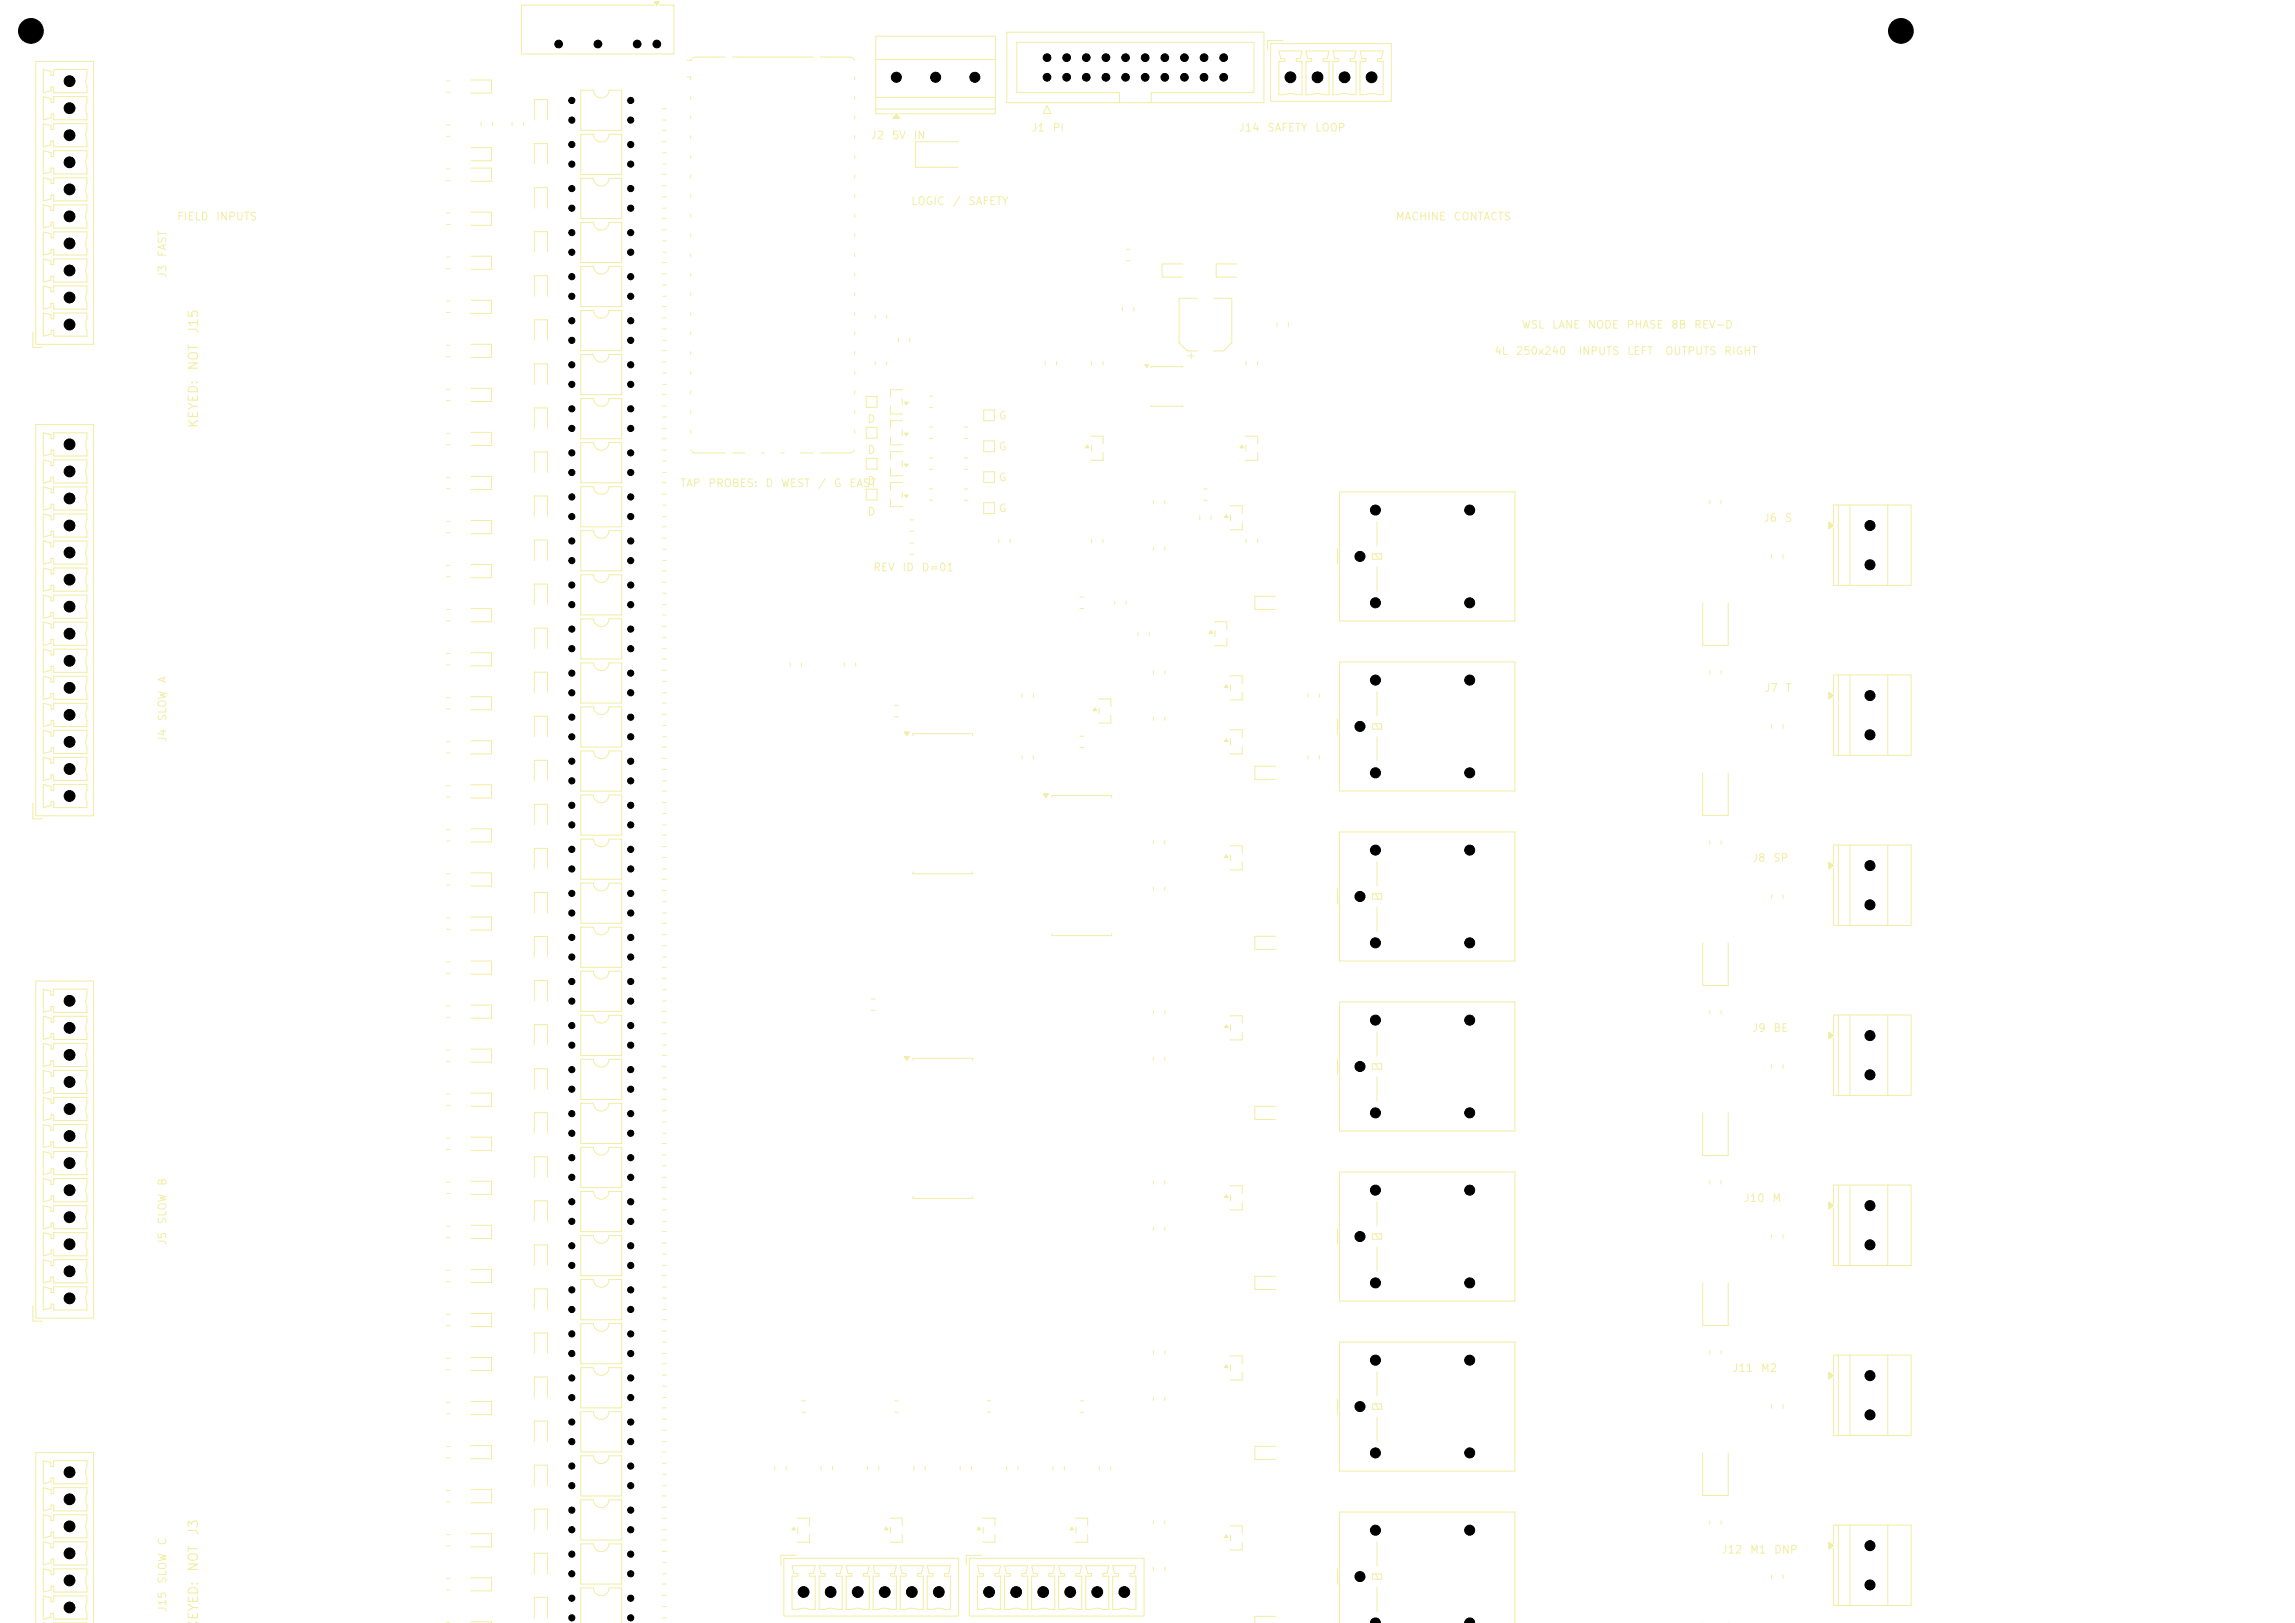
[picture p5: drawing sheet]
<svg xmlns="http://www.w3.org/2000/svg" width="297mm" height="210mm" viewBox="0 0 297 210" stroke-linecap="round" stroke-linejoin="round" font-family="sans-serif">
<defs><g id="words">
<g font-size="1.2" fill="#f2eda1">
<text x="25.9" y="43.3" transform="rotate(-90 25.9 43.3)">J15</text>
<text x="25.9" y="48" transform="rotate(-90 25.9 48)">NOT</text>
<text x="25.9" y="55.5" transform="rotate(-90 25.9 55.5)">KEYED:</text>
<text x="25.9" y="203.5" transform="rotate(-90 25.9 203.5)">NOT</text>
<text x="25.9" y="198.8" transform="rotate(-90 25.9 198.8)">J3</text>
<text x="25.9" y="210.9" transform="rotate(-90 25.9 210.9)">KEYED:</text>
</g>
<g font-size="1" fill="#f2eda1">
<text x="133.4" y="17.3">J1</text>
<text x="136.1" y="17.3">PI</text>
<text x="160.2" y="17.3">J14</text>
<text x="163.9" y="17.3">SAFETY</text>
<text x="170.1" y="17.3">LOOP</text>
<text x="112.6" y="18.3">J2</text>
<text x="115.3" y="18.3">5V</text>
<text x="118.1" y="18.3">IN</text>
<text x="22.8" y="28.8">FIELD</text>
<text x="27.9" y="28.8">INPUTS</text>
<text x="117.8" y="26.8">LOGIC</text>
<text x="123.2" y="26.8">/</text>
<text x="125.2" y="26.8">SAFETY</text>
<text x="180.5" y="28.8">MACHINE</text>
<text x="188" y="28.8">CONTACTS</text>
<text x="21.8" y="33.4" transform="rotate(-90 21.8 33.4)">FAST</text>
<text x="21.8" y="36.1" transform="rotate(-90 21.8 36.1)">J3</text>
<text x="193.3" y="46.2">4L</text>
<text x="196.1" y="46.2">250x240</text>
<text x="196.9" y="42.8">WSL</text>
<text x="200.8" y="42.8">LANE</text>
<text x="204.2" y="46.2">INPUTS</text>
<text x="205.4" y="42.8">NODE</text>
<text x="210.4" y="42.8">PHASE</text>
<text x="210.5" y="46.2">LEFT</text>
<text x="215.4" y="46.2">OUTPUTS</text>
<text x="216.2" y="42.8">8B</text>
<text x="219.1" y="42.8">REV-D</text>
<text x="223" y="46.2">RIGHT</text>
<text x="112.2" y="55">D</text>
<text x="112.2" y="59">D</text>
<text x="129.2" y="54.5">G</text>
<text x="129.2" y="58.5">G</text>
<text x="87.9" y="63.3">TAP</text>
<text x="91.6" y="63.3">PROBES:</text>
<text x="99" y="63.3">D</text>
<text x="101" y="63.3">WEST</text>
<text x="105.8" y="63.3">/</text>
<text x="107.8" y="63.3">G</text>
<text x="109.8" y="63.3">EAST</text>
<text x="112.2" y="63">D</text>
<text x="129.2" y="62.5">G</text>
<text x="112.2" y="67">D</text>
<text x="129.2" y="66.5">G</text>
<text x="228.2" y="67.8">J6</text>
<text x="230.9" y="67.8">S</text>
<text x="112.9" y="74.2">REV</text>
<text x="116.7" y="74.2">ID</text>
<text x="119.2" y="74.2">D=01</text>
<text x="21.8" y="88.5" transform="rotate(-90 21.8 88.5)">A</text>
<text x="228.3" y="89.8">J7</text>
<text x="231" y="89.8">T</text>
<text x="21.8" y="93.4" transform="rotate(-90 21.8 93.4)">SLOW</text>
<text x="21.8" y="96.1" transform="rotate(-90 21.8 96.1)">J4</text>
<text x="226.7" y="111.8">J8</text>
<text x="229.4" y="111.8">SP</text>
<text x="226.7" y="133.8">J9</text>
<text x="229.4" y="133.8">BE</text>
<text x="21.8" y="153.5" transform="rotate(-90 21.8 153.5)">B</text>
<text x="225.6" y="155.8">J10</text>
<text x="229.3" y="155.8">M</text>
<text x="21.8" y="161.2" transform="rotate(-90 21.8 161.2)">J5</text>
<text x="21.8" y="158.5" transform="rotate(-90 21.8 158.5)">SLOW</text>
<text x="224.1" y="177.8">J11</text>
<text x="227.8" y="177.8">M2</text>
<text x="21.8" y="200.1" transform="rotate(-90 21.8 200.1)">C</text>
<text x="222.7" y="201.3">J12</text>
<text x="226.4" y="201.3">M1</text>
<text x="229.5" y="201.3">DNP</text>
<text x="21.8" y="208.7" transform="rotate(-90 21.8 208.7)">J15</text>
<text x="21.8" y="205" transform="rotate(-90 21.8 205)">SLOW</text>
</g>
</g></defs>
<g fill="none" stroke="#f2eda1" stroke-width=".13">
<path d="M60.9 10.4h2.7v1.7h-2.7M57.8 21.9h.4M57.8 23.3h.4M60.9 33.2h2.7v1.7h-2.7M75.2 28.8h1.6a1 1 0 0 0 1 1 1 1 0 0 0 1-1h1.7v5.2h-5.3zM85.7 28.3h.5M85.7 29.7h.5M60.9 50.3h2.7v1.7h-2.7M75.2 40.2h1.6a1 1 0 0 0 1 1 1 1 0 0 0 1-1h1.7v5.2h-5.3zM116.3 43.7v.6M117.7 43.7v.6M135.3 46.8v.4"/>
<path d="M136.7 46.8v.4M155.8 63.3h.4M155.8 64.7h.4M220.3 78v5.5h3.3v-5.5M141.7 91.6l.2 .4h-.4zM142.2 90.5l1.6-.1v1M142.2 91.6v.8M143.8 92.6v1l-1.6-.1M69.2 101v-2.6h1.6v2.6M85.7 136.6h.5M85.7 138h.5M165.1 121.2h-2.7v1.7h2.7"/>
<path d="M69.2 152.3v-2.6h1.6v2.6M69.2 158v-2.6h1.6v2.6M75.2 154.2h1.6a1 1 0 0 0 1 1 1 1 0 0 0 1-1h1.7v5.2h-5.3zM85.8 145.2h.4M85.8 146.6h.4M220.3 144v5.5h3.3v-5.5M57.8 170.1h.4M57.8 171.5h.4M57.8 198.6h.4M57.8 200h.4M69.2 203.6v-2.6h1.6v2.6"/>
</g>
<path d="M141.7 91.6l.2 .4h-.4z" fill="#f2eda1"/>
<path d="M85.8 25.5h.4M85.8 26.9h.4M158.7 132.6l.2 .3h-.4zM159.2 131.5l1.6-.1v1M159.2 132.6v.8M160.8 133.6v1l-1.6-.1M85.7 148h.5M85.7 149.4h.5M75.2 194.1h1.6a1 1 0 0 0 1 1 1 1 0 0 0 1-1h1.7v5.2h-5.3z" fill="none" stroke="#f2eda1" stroke-width=".13"/>
<path d="M158.7 132.6l.2 .3h-.4z" fill="#f2eda1"/>
<path d="M113.3 7.7h15.5M113.3 12.6h15.5M113.3 14.1h15.5M115.7 14.7h-2.4v-10h15.5v10h-12.5M116 14.7l.4 .6h-.8zM85.8 105.3h.4M85.8 106.7h.4" fill="none" stroke="#f2eda1" stroke-width=".13"/>
<path d="M116 14.7l.4 .6h-.8z" fill="#f2eda1"/>
<g fill="none" stroke="#f2eda1" stroke-width=".13">
<path d="M85.8 19.8h.4M75.2 23.1h1.6a1 1 0 0 0 1 1 1 1 0 0 0 1-1h1.7v5.2h-5.3zM85.8 21.2h.4M153 34.2h-2.6v1.7h2.6M85.7 45.4h.5M85.7 46.8h.5M113.3 40.8v.4M113.3 46.8v.4M114.7 40.8v.4M114.7 46.8v.4M120.3 55.3h.4M120.3 56.7h.4"/>
<path d="M140.7 57.6l.2 .4h-.4zM141.2 56.5l1.6-.1v1M141.2 57.6v.8M142.8 58.6v1l-1.6-.1M165.3 41.7v.6M166.7 41.7v.6M57.8 67.5h.4M57.8 68.9h.4M69.2 61.1v-2.6h1.6v2.6M127.3 65.1h1.4v1.4h-1.4zM141.3 69.8v.4M142.7 69.8v.4"/>
<path d="M173.1 71v2M173.3 63.7h22.7v16.7h-22.7zM177.6 71.7h1.2v.7h-1.2zM178 71.7l.4 .7M178.2 67.5v3.2M178.2 73.4v3.1M69.2 95.3v-2.6h1.6v2.6M115.7 91.3h.6M115.7 92.7h.6M149.3 86.8v.4M149.3 92.8v.4M150.7 86.8v.4"/>
<path d="M150.7 92.8v.4M165.1 99.2h-2.7v1.7h2.7M173.1 93v2M173.3 85.7h22.7v16.7h-22.7zM177.6 93.7h1.2v.7h-1.2zM178 93.7l.4 .7M178.2 89.5v3.2M178.2 95.4v3.1M60.9 113h2.7v1.7h-2.7M60.9 118.7h2.7v1.7h-2.7M85.7 119.5h.5M173.1 115v2"/>
<path d="M173.3 107.7h22.7v16.7h-22.7zM177.6 115.7h1.2v.7h-1.2zM178 115.7l.4 .7M178.2 111.5v3.2M178.2 117.4v3.1M75.2 125.7h1.6a1 1 0 0 0 1 1 1 1 0 0 0 1-1h1.7v5.2h-5.3zM85.7 120.9h.5M149.3 136.8v.4M150.7 136.8v.4M75.2 165.6h1.6a1 1 0 0 0 1 1 1 1 0 0 0 1-1h1.7v5.2h-5.3zM75.2 177h1.6a1 1 0 0 0 1 1 1 1 0 0 0 1-1h1.7v5.2h-5.3zM75.2 171.3h1.6a1 1 0 0 0 1 1 1 1 0 0 0 1-1h1.7v5.2h-5.3z"/>
<path d="M85.7 176.5h.5M85.7 177.9h.5M85.8 162.3h.4M85.8 163.7h.4M5.6 189l1 .3v.5h.3v-.8h4.3v.8a1.86 1.86 0 0 0 0 1.5v.7h-4.3v-.7h-.3v.5l-1 .2zM5.6 192.5l1 .3v.5h.3v-.8h4.3v.8a1.86 1.86 0 0 0 0 1.5v.7h-4.3v-.7h-.3v.5l-1 .2zM5.6 196l1 .3v.5h.3v-.8h4.3v.8a1.86 1.86 0 0 0 0 1.5v.7h-4.3v-.7h-.3v.5l-1 .2zM69.2 186.5v-2.6h1.6v2.6M75.2 199.8h1.6a1 1 0 0 0 1 1 1 1 0 0 0 1-1h1.7v5.2h-5.3zM85.7 193.6h.5M85.7 195h.5M115.8 181.3h.4"/>
<path d="M115.8 182.7h.4M139.8 181.3h.4M139.8 182.7h.4M142.3 189.8v.4M143.7 189.8v.4M220.3 188v5.5h3.3v-5.5M4.6 210.1v-22.2h7.5v22.2M5.6 203l1 .3v.5h.3v-.8h4.3v.8a1.86 1.86 0 0 0 0 1.5v.7h-4.3v-.7h-.3v.5l-1 .2zM5.6 206.5l1 .3v.5h.3v-.8h4.3v.8a1.86 1.86 0 0 0 0 1.5v.7h-4.3v-.7h-.3v.5l-1 .2zM5.6 210.1h.2M6.9 210.1h4.3M11.2 200.3v-.8h-4.3v.8h-.3v-.5l-1-.3v3l1-.2v-.5h.3v.7h4.3v-.8a1.86 1.86 0 0 1 0-1.4"/>
<path d="M60.9 204.2h2.7v1.7h-2.7"/>
</g>
<path d="M140.7 57.6l.2 .4h-.4z" fill="#f2eda1"/>
<g fill="none" stroke="#f2eda1" stroke-width=".13">
<path d="M57.8 50.4h.4M57.8 51.8h.4M85.7 62.5h.5M85.7 63.9h.5M60.9 84.5h2.7v1.7h-2.7M109.3 85.8v.4M110.7 85.8v.4M57.8 107.4h.4M57.8 108.8h.4M69.2 118.1v-2.6h1.6v2.6M85.7 108.1h.5M85.7 109.5h.5"/>
<path d="M75.2 148.5h1.6a1 1 0 0 0 1 1 1 1 0 0 0 1-1h1.7v5.2h-5.3zM85.7 153.7h.5M85.7 155.1h.5M69.2 169.4v-2.6h1.6v2.6M85.8 168h.4M85.8 169.4h.4M57.8 192.9h.4M57.8 194.3h.4M106.3 189.8v.4M107.7 189.8v.4M236.7 199.6l.6 .4-.6 .4zM237.3 199.7v-2.4h10v10.4h-10v-7.4"/>
<path d="M237.9 197.3v10.4M239.4 197.3v10.4M244.3 197.3v10.4M85.8 207.9h.4M85.8 209.3h.4"/>
</g>
<path d="M236.7 199.6l.6 .4-.6 .4z" fill="#f2eda1"/>
<path d="M60.9 19.1h2.7v1.7h-2.7M60.9 38.9h2.7v1.7h-2.7M69.2 32.6v-2.6h1.6v2.6M85.7 22.6h.5M85.7 24h.5M75.2 85.8h1.6a1 1 0 0 0 1 1 1 1 0 0 0 1-1h1.7v5.2h-5.3zM158.7 110.6l.2 .4h-.4zM159.2 109.5l1.6-.1v1M159.2 110.6v.8M160.8 111.6v1l-1.6-.1" fill="none" stroke="#f2eda1" stroke-width=".13"/>
<path d="M158.7 110.6l.2 .4h-.4z" fill="#f2eda1"/>
<g fill="none" stroke="#f2eda1" stroke-width=".13">
<path d="M69.2 15.5v-2.6h1.6v2.6M75.2 11.7h1.6a1 1 0 0 0 1 1 1 1 0 0 0 1-1h1.7v5.2h-5.3zM85.7 16.9h.5M85.7 18.3h.5M160.1 34.2h-2.7v1.7h2.7M85.7 56.8h.5M85.7 58.2h.5M69.2 83.9v-2.6h1.6v2.6M102.3 85.8v.4M103.7 85.8v.4M117 94.7h.7l-.3 .5zM118.1 95.2v-.3h7.8v.3"/>
<path d="M57.8 113.1h.4M57.8 114.5h.4M118.1 112.8v.3h7.8v-.3M57.8 124.5h.4M57.8 125.9h.4M85.8 122.4h.4M85.8 123.8h.4M60.9 147.2h2.7v1.7h-2.7M57.8 175.8h.4M57.8 177.2h.4M57.8 187.2h.4M57.8 188.6h.4"/>
<path d="M75.2 182.7h1.6a1 1 0 0 0 1 1 1 1 0 0 0 1-1h1.7v5.2h-5.3zM60.9 209.9h2.7v.2"/>
</g>
<path d="M117 94.7h.7l-.3 .5z" fill="#f2eda1"/>
<g fill="none" stroke="#f2eda1" stroke-width=".13">
<path d="M120.3 59.3h.4M60.9 67.4h2.7v1.7h-2.7M112.1 63.3h1.4v1.4h-1.4zM120.3 60.7h.4M124.8 63.3h.4M124.8 64.7h.4M144.3 77.8v.4M145.7 77.8v.4M149.3 64.8v.4M150.7 64.8v.4M75.2 80.1h1.6a1 1 0 0 0 1 1 1 1 0 0 0 1-1h1.7v5.2h-5.3zM4.6 126.9h7.5v43.7h-7.5z"/>
<path d="M5.6 128l1 .3v.5h.3v-.8h4.3v.8a1.86 1.86 0 0 0 0 1.4v.8h-4.3v-.7h-.3v.5l-1 .2zM5.6 131.5l1 .3v.5h.3v-.8h4.3v.8a1.86 1.86 0 0 0 0 1.5v.7h-4.3v-.7h-.3v.5l-1 .2zM5.6 135l1 .3v.5h.3v-.8h4.3v.8a1.86 1.86 0 0 0 0 1.4v.8h-4.3v-.7h-.3v.5l-1 .2zM5.6 138.5l1 .3v.5h.3v-.8h4.3v.8a1.86 1.86 0 0 0 0 1.5v.7h-4.3v-.7h-.3v.5l-1 .2zM5.6 142l1 .3v.5h.3v-.8h4.3v.8a1.86 1.86 0 0 0 0 1.4v.8h-4.3v-.7h-.3v.5l-1 .2zM5.6 145.5l1 .3v.5h.3v-.8h4.3v.8a1.86 1.86 0 0 0 0 1.5v.7h-4.3v-.7h-.3v.5l-1 .2zM5.6 149l1 .3v.5h.3v-.8h4.3v.8a1.86 1.86 0 0 0 0 1.4v.8h-4.3v-.7h-.3v.5l-1 .2zM5.6 152.5l1 .3v.5h.3v-.8h4.3v.8a1.86 1.86 0 0 0 0 1.5v.7h-4.3v-.7h-.3v.5l-1 .2zM5.6 156l1 .3v.5h.3v-.8h4.3v.8a1.86 1.86 0 0 0 0 1.4v.8h-4.3v-.7h-.3v.5l-1 .2zM5.6 159.5l1 .3v.5h.3v-.8h4.3v.8a1.86 1.86 0 0 0 0 1.5v.7h-4.3v-.7h-.3v.5l-1 .2zM85.8 156.6h.4M85.8 158h.4"/>
<path d="M4.3 169v2h1.2M5.6 163l1 .3v.5h.3v-.8h4.3v.8a1.86 1.86 0 0 0 0 1.5v.7h-4.3v-.7h-.3v.5l-1 .2zM5.6 166.5l1 .3v.5h.3v-.8h4.3v.8a1.86 1.86 0 0 0 0 1.4v.8h-4.3v-.7h-.3v.5l-1 .2zM221.3 174.8v.4M222.7 174.8v.4M114.7 197.6l.2 .4h-.4zM115.2 196.5l1.6-.1v1M115.2 197.6v.8M116.8 198.6v1l-1.6-.1"/>
</g>
<path d="M114.7 197.6l.2 .4h-.4z" fill="#f2eda1"/>
<path d="M115.2 64.6v1l1.6-.1M116.8 62.5l-1.6-.1v1M116.8 63.6v.8M117.1 64h.4l-.2 .4zM85.7 130.9h.5M85.7 132.3h.5" fill="none" stroke="#f2eda1" stroke-width=".13"/>
<path d="M117.1 64h.4l-.2 .4z" fill="#f2eda1"/>
<g fill="none" stroke="#f2eda1" stroke-width=".13">
<path d="M62.3 15.8v.4M63.7 15.8v.4M85.8 14.1h.4M85.8 15.5h.4M112.1 55.3h1.4v1.4h-1.4zM85.8 65.4h.4M85.8 66.8h.4M158.7 95.6l.2 .4h-.4zM159.2 94.5l1.6-.1v1M159.2 95.6v.8M160.8 96.6v1l-1.6-.1M221.3 152.8v.4"/>
<path d="M222.7 152.8v.4"/>
</g>
<path d="M158.7 95.6l.2 .4h-.4z" fill="#f2eda1"/>
<path d="M75.2 34.5h1.6a1 1 0 0 0 1 1 1 1 0 0 0 1-1h1.7v5.2h-5.3zM149.3 158.8v.4M150.7 158.8v.4M158.7 154.6l.2 .3h-.4zM159.2 153.5l1.6-.1v1M159.2 154.6v.8M160.8 155.6v1l-1.6-.1M85.7 170.8h.5M85.7 172.2h.5M60.9 198.5h2.7v1.7h-2.7" fill="none" stroke="#f2eda1" stroke-width=".13"/>
<path d="M158.7 154.6l.2 .3h-.4z" fill="#f2eda1"/>
<path d="M236.7 67.6l.6 .4-.6 .4zM237.3 67.7v-2.4h10v10.4h-10v-7.4M237.9 65.3v10.4M239.4 65.3v10.4M244.3 65.3v10.4M169.3 97.8v.4M170.7 97.8v.4M60.9 107.3h2.7v1.7h-2.7M85.8 190.8h.4M85.8 192.2h.4" fill="none" stroke="#f2eda1" stroke-width=".13"/>
<path d="M236.7 67.6l.6 .4-.6 .4z" fill="#f2eda1"/>
<g fill="none" stroke="#f2eda1" stroke-width=".13">
<path d="M85.8 42.6h.4M85.8 44h.4M60.9 95.9h2.7v1.7h-2.7M139.7 95.3h.6M139.7 96.7h.6M117 136.7h.7l-.3 .5zM118.1 137.2v-.3h7.8v.3M118.1 154.8v.3h7.8v-.3M173.3 173.7h22.7v16.7h-22.7zM178.2 177.5v3.2M69.2 192.2v-2.6h1.6v2.6M103.8 181.3h.4"/>
<path d="M103.8 182.7h.4M173.1 181v2M177.6 181.7h1.2v.7h-1.2zM178 181.7l.4 .7M178.2 183.4v3.1"/>
</g>
<path d="M117 136.7h.7l-.3 .5z" fill="#f2eda1"/>
<g fill="none" stroke="#f2eda1" stroke-width=".13">
<path d="M164.4 5.6h15.7v7.5h-15.7zM165.5 6.6h3l-.3 1h-.5v.4h.8v4.3l-.8-.1a1.86 1.86 0 0 0-1.4 0l-.8 .1v-4.3h.8v-.4h-.6zM166 5.3h-2v1.2M169 6.6h3l-.3 1h-.5v.4h.8v4.3l-.8-.1a1.86 1.86 0 0 0-1.5 0l-.7 .1v-4.3h.8v-.4h-.6zM172.5 6.6h3l-.3 1h-.5v.4h.8v4.3l-.8-.1a1.86 1.86 0 0 0-1.4 0l-.8 .1v-4.3h.8v-.4h-.5zM178.2 12.2a1.86 1.86 0 0 0-1.5 0l-.7 .1v-4.3h.8v-.4h-.5l-.3-1h3l-.3 1h-.5v.4h.8v4.3h-.8M69.2 21.2v-2.6h1.6v2.6M4.6 54.9h7.5v50.7h-7.5zM5.6 56l1 .3v.5h.3v-.8h4.3v.8a1.86 1.86 0 0 0 0 1.5v.7h-4.3v-.7h-.3v.5l-1 .2zM5.6 59.5l1 .3v.5h.3v-.8h4.3v.8a1.86 1.86 0 0 0 0 1.4v.8h-4.3v-.7h-.3v.5l-1 .2zM57.8 44.7h.4M57.8 46.1h.4"/>
<path d="M85.8 59.7h.4M112.1 51.3h1.4v1.4h-1.4zM5.6 63l1 .3v.5h.3v-.8h4.3v.8a1.86 1.86 0 0 0 0 1.5v.7h-4.3v-.7h-.3v.5l-1 .2zM5.6 66.5l1 .3v.5h.3v-.8h4.3v.8a1.86 1.86 0 0 0 0 1.4v.8h-4.3v-.7h-.3v.5l-1 .2zM5.6 70l1 .3v.5h.3v-.8h4.3v.8a1.86 1.86 0 0 0 0 1.5v.7h-4.3v-.7h-.3v.5l-1 .2zM5.6 73.5l1 .3v.5h.3v-.8h4.3v.8a1.86 1.86 0 0 0 0 1.4v.8h-4.3v-.7h-.3v.5l-1 .2zM5.6 77l1 .3v.5h.3v-.8h4.3v.8a1.86 1.86 0 0 0 0 1.5v.7h-4.3v-.7h-.3v.5l-1 .2zM60.9 78.8h2.7v1.7h-2.7M85.8 61.1h.4M155.3 66.7v.6M156.7 66.7v.6M161.3 69.8v.4"/>
<path d="M162.7 69.8v.4M229.3 71.7v.6M230.7 71.7v.6M5.6 80.5l1 .3v.5h.3v-.8h4.3v.8a1.86 1.86 0 0 0 0 1.4v.8h-4.3v-.7h-.3v.5l-1 .2zM5.6 84l1 .3v.5h.3v-.8h4.3v.8a1.86 1.86 0 0 0 0 1.5v.7h-4.3v-.7h-.3v.5l-1 .2zM5.6 87.5l1 .3v.5h.3v-.8h4.3v.8a1.86 1.86 0 0 0 0 1.4v.8h-4.3v-.7h-.3v.5l-1 .2zM5.6 91l1 .3v.5h.3v-.8h4.3v.8a1.86 1.86 0 0 0 0 1.5v.7h-4.3v-.7h-.3v.5l-1 .2zM5.6 94.5l1 .3v.5h.3v-.8h4.3v.8a1.86 1.86 0 0 0 0 1.5v.7h-4.3v-.7h-.3v.5l-1 .2zM5.6 98l1 .3v.5h.3v-.8h4.3v.8a1.86 1.86 0 0 0 0 1.4v.8h-4.3v-.7h-.3v.5l-1 .2zM132.3 89.8v.4M133.7 89.8v.4M4.3 104v2h1.2"/>
<path d="M5.6 101.5l1 .3v.5h.3v-.8h4.3v.8a1.86 1.86 0 0 0 0 1.5v.7h-4.3v-.7h-.3v.5l-1 .2zM57.8 130.2h.4M57.8 131.6h.4M60.9 135.8h2.7v1.7h-2.7M85.8 139.5h.4M236.7 133.6l.6 .4-.6 .4zM237.3 133.7v-2.4h10v10.4h-10v-7.4M237.9 131.3v10.4M239.4 131.3v10.4M244.3 131.3v10.4M85.8 140.9h.4M165.1 143.2h-2.7v1.7h2.7"/>
<path d="M69.2 163.7v-2.6h1.6v2.6M85.8 185.1h.4M85.8 186.5h.4M85.7 205h.5M85.7 206.4h.5M85.8 202.2h.4M85.8 203.6h.4"/>
</g>
<path d="M236.7 133.6l.6 .4-.6 .4z" fill="#f2eda1"/>
<path d="M69.2 26.9v-2.6h1.6v2.6M124.8 59.3h.4M124.8 60.7h.4M75.2 91.5h1.6a1 1 0 0 0 1 1 1 1 0 0 0 1-1h1.7v5.2h-5.3zM158.7 176.6l.2 .4h-.4zM159.2 175.5l1.6-.1v1M159.2 176.6v.8M160.8 177.6v1l-1.6-.1" fill="none" stroke="#f2eda1" stroke-width=".13"/>
<path d="M158.7 176.6l.2 .4h-.4z" fill="#f2eda1"/>
<g fill="none" stroke="#f2eda1" stroke-width=".13">
<path d="M57.8 10.5h.4M57.8 11.9h.4M88.9 9.9h.5v.5M89.4 12.5v.4M89.4 15v.4M89.4 17.6v.4M93.8 7.4h-3.9l-.3 .1-.2 .3h-.5M94.8 7.4h10.4M106.2 7.4h3.9l.3 .1 .2 .3M110.6 9.9v.5M110.6 12.5v.4M110.6 15v.4"/>
<path d="M110.6 17.6v.4M124 18.4h-5.5v3.3h5.5M89.4 20.1v.4M89.4 22.6v.5M89.4 25.2v.4M89.4 27.7v.4M89.4 30.3v.4M89.4 32.8v.4M89.4 35.3v.5M89.4 37.9v.4M110.6 20.1v.4M110.6 22.6v.5"/>
<path d="M110.6 25.2v.4M110.6 27.7v.4M110.6 30.3v.4M110.6 32.8v.4M110.6 35.3v.5M110.6 37.9v.4M85.7 51.1h.5M85.7 52.5h.5M85.8 48.3h.4M85.8 49.7h.4M89.4 40.4v.4M89.4 43v.4"/>
<path d="M89.4 45.5v.4M89.4 48v.5M89.4 50.6v.4M89.4 53.1v.4M89.4 55.7v.4M89.4 58.2l.2 .3 .3 .1h3.9M94.8 58.6h1.6M98.5 58.6h.4M101.1 58.6h.4M103.6 58.6h1.6M110.6 58.2l-.2 .3-.3 .1h-3.9M110.6 40.4v.4"/>
<path d="M110.6 43v.4M110.6 45.5v.4M110.6 48v.5M110.6 50.6v.4M110.6 53.1v.4M110.6 55.7v.4M69.2 78.2v-2.6h1.6v2.6M85.7 79.6h.5M85.7 85.3h.5M85.7 86.7h.5M85.7 81h.5M85.8 111h.4"/>
<path d="M85.8 112.4h.4M236.7 111.6l.6 .4-.6 .4zM237.3 111.7v-2.4h10v10.4h-10v-7.4M237.9 109.3v10.4M239.4 109.3v10.4M244.3 109.3v10.4M75.2 131.4h1.6a1 1 0 0 0 1 1 1 1 0 0 0 1-1h1.7v5.2h-5.3zM69.2 175.1v-2.6h1.6v2.6M60.9 187.1h2.7v1.7h-2.7M149.3 180.8v.4M150.7 180.8v.4M178.2 199.5v3.2"/>
<path d="M165.1 209.2h-2.7v.9M173.1 203v2M173.3 210.1v-14.4h22.7v14.4M177.6 203.7h1.2v.7h-1.2zM178 203.7l.4 .7M178.2 205.4v3.1"/>
</g>
<path d="M236.7 111.6l.6 .4-.6 .4z" fill="#f2eda1"/>
<g fill="none" stroke="#f2eda1" stroke-width=".13">
<path d="M145.8 32.3h.4M145.8 33.7h.4M161.3 46.8v.4M162.7 46.8v.4M135 102.7h.7l-.4 .5zM136.1 103.2v-.3h7.8v.3M149.3 108.8v.4M150.7 108.8v.4M136.1 120.8v.3h7.8v-.3M149.3 130.8v.4M150.7 130.8v.4M229.3 137.7v.6"/>
<path d="M230.7 137.7v.6M85.7 142.3h.5M85.7 143.7h.5M85.8 173.7h.4M85.8 175.1h.4M60.9 192.8h2.7v1.7h-2.7M75.2 188.4h1.6a1 1 0 0 0 1 1 1 1 0 0 0 1-1h1.7v5.2h-5.3zM57.8 210h.4"/>
</g>
<path d="M135 102.7h.7l-.4 .5z" fill="#f2eda1"/>
<g fill="none" stroke="#f2eda1" stroke-width=".13">
<path d="M57.8 56.1h.4M57.8 57.5h.4M60.9 44.6h2.7v1.7h-2.7M75.2 45.9h1.6a1 1 0 0 0 1 1 1 1 0 0 0 1-1h1.7v5.2h-5.3zM141.3 46.8v.4M142.7 46.8v.4M129.3 69.8v.4M130.7 69.8v.4M75.2 97.2h1.6a1 1 0 0 0 1 1 1 1 0 0 0 1-1h1.7v5.2h-5.3zM85.8 88.2h.4M85.8 89.6h.4M132.3 97.8v.4"/>
<path d="M133.7 97.8v.4M156.7 81.6l.2 .4h-.4zM157.2 80.5l1.6-.1v1M157.2 81.6v.8M158.8 82.6v1l-1.6-.1M169.3 89.8v.4M170.7 89.8v.4M85.7 102.4h.5M85.7 103.8h.5M220.3 122v5.5h3.3v-5.5M57.8 147.3h.4M57.8 148.7h.4"/>
<path d="M57.8 153h.4M57.8 154.4h.4M85.7 159.4h.5M85.7 160.8h.5M124.3 189.8v.4M125.7 189.8v.4"/>
</g>
<path d="M156.7 81.6l.2 .4h-.4z" fill="#f2eda1"/>
<path d="M57.8 16.2h.4M57.8 17.6h.4M69.2 44v-2.6h1.6v2.6M115.2 52.6v1l1.6-.1M116.8 50.5l-1.6-.1v1M116.8 51.6v.8M117.1 52h.4l-.2 .4zM60.9 61.7h2.7v1.7h-2.7M85.8 71.1h.4M85.8 72.5h.4M60.9 101.6h2.7v1.7h-2.7M60.9 130.1h2.7v1.7h-2.7" fill="none" stroke="#f2eda1" stroke-width=".13"/>
<path d="M117.1 52h.4l-.2 .4z" fill="#f2eda1"/>
<g fill="none" stroke="#f2eda1" stroke-width=".13">
<path d="M60.9 27.5h2.7v1.7h-2.7M75.2 57.3h1.6a1 1 0 0 0 1 1 1 1 0 0 0 1-1h1.7v5.2h-5.3zM85.8 54h.4M85.8 55.4h.4M117.8 70.3h.4M117.8 71.7h.4M69.2 89.6v-2.6h1.6v2.6M236.7 89.6l.6 .4-.6 .4zM237.3 89.7v-2.4h10v10.4h-10v-7.4M237.9 87.3v10.4M239.4 87.3v10.4M244.3 87.3v10.4"/>
<path d="M57.8 118.8h.4M69.2 106.7v-2.6h1.6v2.6M69.2 112.4v-2.6h1.6v2.6M75.2 120h1.6a1 1 0 0 0 1 1 1 1 0 0 0 1-1h1.7v5.2h-5.3zM149.3 114.8v.4M150.7 114.8v.4M57.8 120.2h.4M69.2 129.5v-2.6h1.6v2.6M69.2 135.2v-2.6h1.6v2.6M57.8 158.7h.4M173.1 159v2M173.3 151.7h22.7v16.7h-22.7z"/>
<path d="M177.6 159.7h1.2v.7h-1.2zM178 159.7l.4 .7M178.2 155.5v3.2M229.3 159.7v.6M230.7 159.7v.6M57.8 160.1h.4M60.9 175.7h2.7v1.7h-2.7M85.7 165.1h.5M85.7 166.5h.5M178.2 161.4v3.1M165.1 187.2h-2.7v1.7h2.7M75.2 210.1v-4.6h1.6a1 1 0 0 0 1 1 1 1 0 0 0 1-1h1.7v4.6"/>
</g>
<path d="M236.7 89.6l.6 .4-.6 .4z" fill="#f2eda1"/>
<g fill="none" stroke="#f2eda1" stroke-width=".13">
<path d="M60.9 21.8h2.7v1.7h-2.7M139.7 77.3h.6M139.7 78.7h.6M229.3 93.7v.6M230.7 93.7v.6M85.7 125.2h.5M85.7 126.6h.5M149.3 152.8v.4M150.7 152.8v.4M60.9 181.4h2.7v1.7h-2.7M118.3 189.8v.4M119.7 189.8v.4"/>
<path d="M138.7 197.6l.2 .4h-.4zM139.2 196.5l1.6-.1v1M139.2 197.6v.8M140.8 198.6v1l-1.6-.1"/>
</g>
<path d="M138.7 197.6l.2 .4h-.4z" fill="#f2eda1"/>
<path d="M57.8 33.3h.4M57.8 34.7h.4M75.2 137.1h1.6a1 1 0 0 0 1 1 1 1 0 0 0 1-1h1.7v5.2h-5.3zM60.9 141.5h2.7v1.7h-2.7M236.7 155.6l.6 .4-.6 .4zM237.3 155.7v-2.4h10v10.4h-10v-7.4M237.9 153.3v10.4M239.4 153.3v10.4M244.3 153.3v10.4" fill="none" stroke="#f2eda1" stroke-width=".13"/>
<path d="M236.7 155.6l.6 .4-.6 .4z" fill="#f2eda1"/>
<path d="M160.7 57.6l.2 .4h-.4zM161.2 56.5l1.6-.1v1M161.2 57.6v.8M162.8 58.6v1l-1.6-.1" fill="none" stroke="#f2eda1" stroke-width=".13"/>
<path d="M160.7 57.6l.2 .4h-.4z" fill="#f2eda1"/>
<g fill="none" stroke="#f2eda1" stroke-width=".13">
<path d="M115.2 56.6v1l1.6-.1M116.8 54.5l-1.6-.1v1M116.8 55.6v.8M117.1 56h.4l-.2 .4zM85.8 99.6h.4M85.8 101h.4M57.8 141.6h.4M57.8 143h.4M60.9 152.9h2.7v1.7h-2.7M60.9 170h2.7v1.7h-2.7M112.3 189.8v.4M113.7 189.8v.4"/>
<path d="M69.2 209.3v-2.6h1.6v2.6M101.4 201.6h22.7v7.5h-22.7zM102.5 202.6h3l-.3 1h-.5v.4h.8v4.3l-.8-.1a1.86 1.86 0 0 0-1.5 .1h-.7v-4.3h.7v-.4h-.4zM103.1 201.3h-2.1v1.2M106 202.6h3l-.3 1h-.5v.4h.8v4.3l-.8-.1a1.86 1.86 0 0 0-1.4 .1h-.8v-4.3h.7v-.4h-.5zM109.5 202.6h3l-.3 1h-.5v.4h.8v4.3l-.8-.1a1.86 1.86 0 0 0-1.5 .1h-.7v-4.3h.7v-.4h-.5zM113 202.6h3l-.2 1h-.6v.4h.8v4.3l-.8-.1a1.86 1.86 0 0 0-1.4 .1h-.8v-4.3h.7v-.4h-.5zM116.5 202.6h3l-.2 1h-.6v.4h.8v4.3l-.8-.1a1.86 1.86 0 0 0-1.5 .1h-.7v-4.3h.7v-.4h-.5zM120 202.6h3l-.2 1h-.6v.4h.8v4.3l-.8-.1a1.86 1.86 0 0 0-1.4 .1h-.8v-4.3h.8v-.4h-.6z"/>
</g>
<path d="M117.1 56h.4l-.2 .4z" fill="#f2eda1"/>
<g fill="none" stroke="#f2eda1" stroke-width=".13">
<path d="M4.6 7.9h7.5v36.7h-7.5zM5.6 9l1 .3v.5h.3v-.8h4.3v.8a1.86 1.86 0 0 0 0 1.4v.8h-4.3v-.7h-.3v.5l-1 .2zM5.6 12.5l1 .3v.5h.3v-.8h4.3v.8a1.86 1.86 0 0 0 0 1.5v.7h-4.3v-.7h-.3v.5l-1 .2zM5.6 16l1 .3v.5h.3v-.8h4.3v.8a1.86 1.86 0 0 0 0 1.4v.8h-4.3v-.7h-.3v.5l-1 .2zM5.6 19.5l1 .3v.5h.3v-.8h4.3v.8a1.86 1.86 0 0 0 0 1.5v.7h-4.3v-.7h-.3v.5l-1 .2zM75.2 17.4h1.6a1 1 0 0 0 1 1 1 1 0 0 0 1-1h1.7v5.2h-5.3zM5.6 23l1 .3v.5h.3v-.8h4.3v.8a1.86 1.86 0 0 0 0 1.4v.8h-4.3v-.7h-.3v.5l-1 .2zM5.6 26.5l1 .3v.5h.3v-.8h4.3v.8a1.86 1.86 0 0 0 0 1.5v.7h-4.3v-.7h-.3v.5l-1 .2zM5.6 30l1 .3v.5h.3v-.8h4.3v.8a1.86 1.86 0 0 0 0 1.5v.7h-4.3v-.7h-.3v.5l-1 .2zM5.6 33.5l1 .3v.5h.3v-.8h4.3v.8a1.86 1.86 0 0 0 0 1.4v.8h-4.3v-.7h-.3v.5l-1 .2zM5.6 37l1 .3v.5h.3v-.8h4.3v.8a1.86 1.86 0 0 0 0 1.5v.7h-4.3v-.7h-.3v.5l-1 .2zM4.3 43v2h1.2"/>
<path d="M5.6 40.5l1 .3v.5h.3v-.8h4.3v.8a1.86 1.86 0 0 0 0 1.4v.8h-4.3v-.7h-.3v.5l-1 .2zM75.2 68.7h1.6a1 1 0 0 0 1 1 1 1 0 0 0 1-1h1.7v5.2h-5.3zM236.7 177.6l.6 .4-.6 .4zM237.3 177.7v-2.4h10v10.4h-10v-7.4M237.9 175.3v10.4M239.4 175.3v10.4M244.3 175.3v10.4"/>
</g>
<path d="M236.7 177.6l.6 .4-.6 .4z" fill="#f2eda1"/>
<g fill="none" stroke="#f2eda1" stroke-width=".13">
<path d="M84.7 .2h.6l-.3 .5zM84.7 .7h-17.2v6.3h19.7v-6.3h-1.9M57.8 27.6h.4M57.8 29h.4M69.2 38.3v-2.6h1.6v2.6M85.7 34h.5M85.7 35.4h.5M85.8 31.2h.4M85.8 32.6h.4M57.8 78.9h.4M75.2 63h1.6a1 1 0 0 0 1 1 1 1 0 0 0 1-1h1.7v5.2h-5.3zM127.3 61.1h1.4v1.4h-1.4z"/>
<path d="M165.1 77.2h-2.7v1.7h2.7M57.8 80.3h.4M57.8 84.6h.4M57.8 86h.4M85.7 91h.5M85.7 92.4h.5M85.8 82.5h.4M85.8 83.9h.4M221.3 86.8v.4M222.7 86.8v.4M75.2 108.6h1.6a1 1 0 0 0 1 1 1 1 0 0 0 1-1h1.7v5.2h-5.3zM75.2 102.9h1.6a1 1 0 0 0 1 1 1 1 0 0 0 1-1h1.7v5.2h-5.3z"/>
<path d="M85.7 113.8h.5M85.7 115.2h.5M60.9 124.4h2.7v1.7h-2.7M69.2 140.9v-2.6h1.6v2.6M69.2 146.6v-2.6h1.6v2.6M75.2 159.9h1.6a1 1 0 0 0 1 1 1 1 0 0 0 1-1h1.7v5.2h-5.3zM75.2 142.8h1.6a1 1 0 0 0 1 1 1 1 0 0 0 1-1h1.7v5.2h-5.3zM57.8 164.4h.4M57.8 165.8h.4M149.3 174.8v.4M150.7 174.8v.4M69.2 180.8v-2.6h1.6v2.6"/>
<path d="M229.3 181.7v.6M230.7 181.7v.6M149.3 202.8v.4M150.7 202.8v.4M220.3 210v.1M223.6 210v.1"/>
</g>
<path d="M84.7 .2h.6l-.3 .5z" fill="#f2eda1"/>
<g fill="none" stroke="#f2eda1" stroke-width=".13">
<path d="M127.3 53.1h1.4v1.4h-1.4zM85.7 68.2h.5M85.7 69.6h.5M120.3 63.3h.4M120.3 64.7h.4M147.3 81.8v.4M148.7 81.8v.4M173.1 137v2M173.3 129.7h22.7v16.7h-22.7zM177.6 137.7h1.2v.7h-1.2zM178 137.7l.4 .7M178.2 133.5v3.2"/>
<path d="M178.2 139.4v3.1M136.3 189.8v.4M137.7 189.8v.4M158.7 198.6l.2 .4h-.4zM159.2 197.5l1.6-.1v1M159.2 198.6v.8M160.8 199.6v1l-1.6-.1M221.3 196.8v.4M222.7 196.8v.4M57.8 204.3h.4M57.8 205.7h.4"/>
</g>
<path d="M158.7 198.6l.2 .4h-.4z" fill="#f2eda1"/>
<g fill="none" stroke="#f2eda1" stroke-width=".13">
<path d="M85.7 39.7h.5M85.7 41.1h.5M116.8 58.5l-1.6-.1v1M116.8 59.6v.8M57.8 61.8h.4M57.8 63.2h.4M75.2 74.4h1.6a1 1 0 0 0 1 1 1 1 0 0 0 1-1h1.7v5.2h-5.3zM115.2 60.6v1l1.6-.1M117.1 60h.4l-.2 .4zM221.3 130.8v.4M222.7 130.8v.4M125.4 201.6h22.7v7.5h-22.7z"/>
<path d="M126.5 202.6h3l-.2 1h-.6v.4h.8v4.3l-.8-.1a1.86 1.86 0 0 0-1.5 .1h-.7v-4.3h.7v-.4h-.5zM127 201.3h-1.9v1.2M130 202.6h3l-.2 1h-.6v.4h.8v4.3l-.8-.1a1.86 1.86 0 0 0-1.4 .1h-.8v-4.3h.8v-.4h-.6zM133.5 202.6h3l-.3 1h-.4v.4h.7v4.3l-.8-.1a1.86 1.86 0 0 0-1.5 .1h-.7v-4.3h.8v-.4h-.6zM137 202.6h3l-.3 1h-.4v.4h.7v4.3l-.8-.1a1.86 1.86 0 0 0-1.4 .1h-.8v-4.3h.8v-.4h-.6zM140.5 202.6h3l-.3 1h-.4v.4h.7v4.3l-.8-.1a1.86 1.86 0 0 0-1.5 .1h-.7v-4.3h.7v-.4h-.5zM144 202.6h3l-.3 1h-.5v.4h.8v4.3l-.8-.1a1.86 1.86 0 0 0-1.4 .1h-.8v-4.3h.7v-.4h-.4z"/>
</g>
<path d="M117.1 60h.4l-.2 .4z" fill="#f2eda1"/>
<path d="M148.2 47.2h.4l-.2 .3zM148.9 47.5v-.1h4.2v.1M148.9 52.5v.1h4.2v-.1M85.8 150.9h.4M85.8 152.3h.4M85.8 196.5h.4M85.8 197.9h.4" fill="none" stroke="#f2eda1" stroke-width=".13"/>
<path d="M148.2 47.2h.4l-.2 .3z" fill="#f2eda1"/>
<path d="M130.3 4.2h33.3v9.1h-33.3zM135.5 13.7l.5 1h-1zM144.9 13.3v-1.3h-13.3v-6.5h30.7v6.5h-13.3v1.3M229.3 115.7v.6M230.7 115.7v.6M60.9 164.3h2.7v1.7h-2.7M220.3 166v5.5h3.3v-5.5M102.7 197.6l.2 .4h-.4zM103.2 196.5l1.6-.1v1M103.2 197.6v.8M104.8 198.6v1l-1.6-.1" fill="none" stroke="#f2eda1" stroke-width=".13"/>
<path d="M102.7 197.6l.2 .4h-.4z" fill="#f2eda1"/>
<g fill="none" stroke="#f2eda1" stroke-width=".13">
<path d="M60.9 56h2.7v1.7h-2.7M69.2 49.7v-2.6h1.6v2.6M85.8 76.8h.4M85.8 78.2h.4M117.8 67.3h.4M117.8 68.7h.4M158.7 66.6l.2 .4h-.4zM159.2 65.5l1.6-.1v1M159.2 66.6v.8M160.8 67.6v1l-1.6-.1M221.3 108.8v.4M222.7 108.8v.4"/>
<path d="M85.7 187.9h.5M85.7 189.3h.5M85.7 182.2h.5M85.7 183.6h.5"/>
</g>
<path d="M158.7 66.6l.2 .4h-.4z" fill="#f2eda1"/>
<g fill="none" stroke="#f2eda1" stroke-width=".13">
<path d="M120.3 51.3h.4M120.3 52.7h.4M124.8 55.3h.4M124.8 56.7h.4M221.3 64.8v.4M222.7 64.8v.4M60.9 90.2h2.7v1.7h-2.7M158.7 88.6l.2 .4h-.4zM159.2 87.5l1.6-.1v1M159.2 88.6v.8M160.8 89.6v1l-1.6-.1M57.8 135.9h.4"/>
<path d="M57.8 137.3h.4M112.7 129.3h.6M112.7 130.7h.6M127.8 181.3h.4M127.8 182.7h.4M130.3 189.8v.4M131.7 189.8v.4"/>
</g>
<path d="M158.7 88.6l.2 .4h-.4z" fill="#f2eda1"/>
<g fill="none" stroke="#f2eda1" stroke-width=".13">
<path d="M66.3 15.8v.4M67.7 15.8v.4M57.8 39h.4M85.8 36.9h.4M85.8 38.3h.4M145.3 39.8v.4M146.7 39.8v.4M154.9 38.6h-2.3v5.7l1.1 1.1h1.2M157.1 38.6h2.3v5.7l-1.1 1.1h-1.2M57.8 40.4h.4M69.2 55.4v-2.6h1.6v2.6M75.2 51.6h1.6a1 1 0 0 0 1 1 1 1 0 0 0 1-1h1.7v5.2h-5.3z"/>
<path d="M127.3 57.1h1.4v1.4h-1.4zM153.8 46h.7M154.2 45.7v.7M57.8 73.2h.4M57.8 74.6h.4M60.9 73.1h2.7v1.7h-2.7M69.2 66.8v-2.6h1.6v2.6M69.2 72.5v-2.6h1.6v2.6M85.7 73.9h.5M85.7 75.3h.5M149.3 70.8v.4M150.7 70.8v.4"/>
<path d="M57.8 90.3h.4M57.8 91.7h.4M57.8 96h.4M57.8 97.4h.4M85.7 96.7h.5M85.7 98.1h.5M85.8 93.9h.4M85.8 95.3h.4M57.8 101.7h.4M57.8 103.1h.4M75.2 114.3h1.6a1 1 0 0 0 1 1 1 1 0 0 0 1-1h1.7v5.2h-5.3zM85.8 116.7h.4"/>
<path d="M85.8 118.1h.4M220.3 100v5.5h3.3v-5.5M69.2 123.8v-2.6h1.6v2.6M85.8 133.8h.4M85.8 135.2h.4M85.8 128.1h.4M85.8 129.5h.4M60.9 158.6h2.7v1.7h-2.7M85.8 179.4h.4M57.8 181.5h.4M57.8 182.9h.4M69.2 197.9v-2.6h1.6v2.6"/>
<path d="M85.7 199.3h.5M85.8 180.8h.4M100.3 189.8v.4M101.7 189.8v.4M126.7 197.6l.2 .4h-.4zM127.2 196.5l1.6-.1v1M127.2 197.6v.8M128.8 198.6v1l-1.6-.1M149.3 196.8v.4M150.7 196.8v.4M85.7 200.7h.5M229.3 203.7v.6"/>
<path d="M230.7 203.7v.6"/>
</g>
<path d="M126.7 197.6l.2 .4h-.4z" fill="#f2eda1"/>
<path d="M112.1 59.3h1.4v1.4h-1.4zM165.1 165.2h-2.7v1.7h2.7" fill="none" stroke="#f2eda1" stroke-width=".13"/>
<g fill="#000" stroke="#000" stroke-width=".13">
<path d="M177.5 209.5a.61 .61 0 0 1 .8-.1 .61 .61 0 0 1 .3 .7h-1.2v-.4zM189.7 209.5a.61 .61 0 0 1 .8-.1 .61 .61 0 0 1 .3 .7h-1.2v-.4z"/>
<circle cx="4" cy="4" r="1.6"/>
<circle cx="9" cy="10.5" r=".7"/>
<circle cx="9" cy="17.5" r=".7"/>
<circle cx="9" cy="14" r=".7"/>
<circle cx="72.3" cy="5.7" r=".5"/>
<circle cx="74" cy="15.5" r=".4"/>
<circle cx="74" cy="13" r=".4"/>
<circle cx="74" cy="18.7" r=".4"/>
<circle cx="77.4" cy="5.7" r=".5"/>
<circle cx="81.6" cy="15.5" r=".4"/>
<circle cx="81.6" cy="13" r=".4"/>
<circle cx="81.6" cy="18.7" r=".4"/>
<circle cx="82.5" cy="5.7" r=".5"/>
<circle cx="85" cy="5.7" r=".5"/>
<circle cx="116" cy="10" r=".65"/>
<circle cx="121.1" cy="10" r=".65"/>
<circle cx="126.2" cy="10" r=".65"/>
<circle cx="135.5" cy="10" r=".5"/>
<circle cx="135.5" cy="7.5" r=".5"/>
<circle cx="138" cy="10" r=".5"/>
<circle cx="138" cy="7.5" r=".5"/>
<circle cx="140.6" cy="7.5" r=".5"/>
<circle cx="140.6" cy="10" r=".5"/>
<circle cx="143.1" cy="10" r=".5"/>
<circle cx="143.1" cy="7.5" r=".5"/>
<circle cx="145.7" cy="10" r=".5"/>
<circle cx="145.7" cy="7.5" r=".5"/>
<circle cx="148.2" cy="7.5" r=".5"/>
<circle cx="148.2" cy="10" r=".5"/>
<circle cx="150.7" cy="7.5" r=".5"/>
<circle cx="150.7" cy="10" r=".5"/>
<circle cx="153.3" cy="7.5" r=".5"/>
<circle cx="153.3" cy="10" r=".5"/>
<circle cx="155.8" cy="10" r=".5"/>
<circle cx="155.8" cy="7.5" r=".5"/>
<circle cx="158.4" cy="10" r=".5"/>
<circle cx="158.4" cy="7.5" r=".5"/>
<circle cx="167" cy="10" r=".7"/>
<circle cx="170.5" cy="10" r=".7"/>
<circle cx="174" cy="10" r=".7"/>
<circle cx="177.5" cy="10" r=".7"/>
<circle cx="246" cy="4" r="1.6"/>
<circle cx="9" cy="24.5" r=".7"/>
<circle cx="9" cy="31.5" r=".7"/>
<circle cx="9" cy="38.5" r=".7"/>
<circle cx="9" cy="21" r=".7"/>
<circle cx="9" cy="28" r=".7"/>
<circle cx="9" cy="35" r=".7"/>
<circle cx="74" cy="30.1" r=".4"/>
<circle cx="74" cy="38.3" r=".4"/>
<circle cx="74" cy="32.6" r=".4"/>
<circle cx="74" cy="35.8" r=".4"/>
<circle cx="74" cy="21.2" r=".4"/>
<circle cx="74" cy="24.4" r=".4"/>
<circle cx="74" cy="26.9" r=".4"/>
<circle cx="81.6" cy="35.8" r=".4"/>
<circle cx="81.6" cy="38.3" r=".4"/>
<circle cx="81.6" cy="32.6" r=".4"/>
<circle cx="81.6" cy="30.1" r=".4"/>
<circle cx="81.6" cy="21.2" r=".4"/>
<circle cx="81.6" cy="26.9" r=".4"/>
<circle cx="81.6" cy="24.4" r=".4"/>
<circle cx="9" cy="42" r=".7"/>
<circle cx="9" cy="57.5" r=".7"/>
<circle cx="74" cy="58.6" r=".4"/>
<circle cx="74" cy="41.5" r=".4"/>
<circle cx="74" cy="49.7" r=".4"/>
<circle cx="74" cy="44" r=".4"/>
<circle cx="74" cy="55.4" r=".4"/>
<circle cx="74" cy="47.2" r=".4"/>
<circle cx="74" cy="52.9" r=".4"/>
<circle cx="81.6" cy="58.6" r=".4"/>
<circle cx="81.6" cy="41.5" r=".4"/>
<circle cx="81.6" cy="49.7" r=".4"/>
<circle cx="81.6" cy="47.2" r=".4"/>
<circle cx="81.6" cy="52.9" r=".4"/>
<circle cx="81.6" cy="44" r=".4"/>
<circle cx="81.6" cy="55.4" r=".4"/>
<circle cx="9" cy="61" r=".7"/>
<circle cx="9" cy="68" r=".7"/>
<circle cx="9" cy="75" r=".7"/>
<circle cx="9" cy="64.5" r=".7"/>
<circle cx="9" cy="71.5" r=".7"/>
<circle cx="9" cy="78.5" r=".7"/>
<circle cx="74" cy="75.7" r=".4"/>
<circle cx="74" cy="78.2" r=".4"/>
<circle cx="74" cy="66.8" r=".4"/>
<circle cx="74" cy="64.3" r=".4"/>
<circle cx="74" cy="70" r=".4"/>
<circle cx="74" cy="72.5" r=".4"/>
<circle cx="74" cy="61.1" r=".4"/>
<circle cx="81.6" cy="75.7" r=".4"/>
<circle cx="81.6" cy="78.2" r=".4"/>
<circle cx="81.6" cy="64.3" r=".4"/>
<circle cx="81.6" cy="66.8" r=".4"/>
<circle cx="81.6" cy="70" r=".4"/>
<circle cx="81.6" cy="72.5" r=".4"/>
<circle cx="81.6" cy="61.1" r=".4"/>
<circle cx="176" cy="72" r=".65"/>
<circle cx="178" cy="78" r=".65"/>
<circle cx="178" cy="66" r=".65"/>
<circle cx="190.2" cy="78" r=".65"/>
<circle cx="190.2" cy="66" r=".65"/>
<circle cx="242" cy="73.1" r=".65"/>
<circle cx="242" cy="68" r=".65"/>
<circle cx="9" cy="89" r=".7"/>
<circle cx="9" cy="96" r=".7"/>
<circle cx="9" cy="82" r=".7"/>
<circle cx="9" cy="92.5" r=".7"/>
<circle cx="9" cy="85.5" r=".7"/>
<circle cx="9" cy="99.5" r=".7"/>
<circle cx="74" cy="83.9" r=".4"/>
<circle cx="74" cy="95.3" r=".4"/>
<circle cx="74" cy="81.4" r=".4"/>
<circle cx="74" cy="92.8" r=".4"/>
<circle cx="74" cy="89.6" r=".4"/>
<circle cx="74" cy="87.1" r=".4"/>
<circle cx="74" cy="98.5" r=".4"/>
<circle cx="81.6" cy="95.3" r=".4"/>
<circle cx="81.6" cy="81.4" r=".4"/>
<circle cx="81.6" cy="92.8" r=".4"/>
<circle cx="81.6" cy="83.9" r=".4"/>
<circle cx="81.6" cy="89.6" r=".4"/>
<circle cx="81.6" cy="87.1" r=".4"/>
<circle cx="81.6" cy="98.5" r=".4"/>
<circle cx="176" cy="94" r=".65"/>
<circle cx="178" cy="88" r=".65"/>
<circle cx="178" cy="100" r=".65"/>
<circle cx="190.2" cy="88" r=".65"/>
<circle cx="190.2" cy="100" r=".65"/>
<circle cx="242" cy="95.1" r=".65"/>
<circle cx="242" cy="90" r=".65"/>
<circle cx="9" cy="103" r=".7"/>
<circle cx="74" cy="101" r=".4"/>
<circle cx="74" cy="118.1" r=".4"/>
<circle cx="74" cy="109.9" r=".4"/>
<circle cx="74" cy="106.7" r=".4"/>
<circle cx="74" cy="115.6" r=".4"/>
<circle cx="74" cy="104.2" r=".4"/>
<circle cx="74" cy="112.4" r=".4"/>
<circle cx="81.6" cy="101" r=".4"/>
<circle cx="81.6" cy="104.2" r=".4"/>
<circle cx="81.6" cy="118.1" r=".4"/>
<circle cx="81.6" cy="112.4" r=".4"/>
<circle cx="81.6" cy="106.7" r=".4"/>
<circle cx="81.6" cy="115.6" r=".4"/>
<circle cx="81.6" cy="109.9" r=".4"/>
<circle cx="176" cy="116" r=".65"/>
<circle cx="178" cy="110" r=".65"/>
<circle cx="190.2" cy="110" r=".65"/>
<circle cx="242" cy="117.1" r=".65"/>
<circle cx="242" cy="112" r=".65"/>
<circle cx="9" cy="136.5" r=".7"/>
<circle cx="9" cy="129.5" r=".7"/>
<circle cx="9" cy="140" r=".7"/>
<circle cx="9" cy="133" r=".7"/>
<circle cx="74" cy="138.4" r=".4"/>
<circle cx="74" cy="123.8" r=".4"/>
<circle cx="74" cy="129.5" r=".4"/>
<circle cx="74" cy="127" r=".4"/>
<circle cx="74" cy="132.7" r=".4"/>
<circle cx="74" cy="121.3" r=".4"/>
<circle cx="74" cy="135.2" r=".4"/>
<circle cx="81.6" cy="138.4" r=".4"/>
<circle cx="81.6" cy="127" r=".4"/>
<circle cx="81.6" cy="132.7" r=".4"/>
<circle cx="81.6" cy="129.5" r=".4"/>
<circle cx="81.6" cy="123.8" r=".4"/>
<circle cx="81.6" cy="135.2" r=".4"/>
<circle cx="81.6" cy="121.3" r=".4"/>
<circle cx="176" cy="138" r=".65"/>
<circle cx="178" cy="122" r=".65"/>
<circle cx="178" cy="132" r=".65"/>
<circle cx="190.2" cy="122" r=".65"/>
<circle cx="190.2" cy="132" r=".65"/>
<circle cx="242" cy="139.1" r=".65"/>
<circle cx="242" cy="134" r=".65"/>
<circle cx="9" cy="143.5" r=".7"/>
<circle cx="9" cy="150.5" r=".7"/>
<circle cx="9" cy="157.5" r=".7"/>
<circle cx="9" cy="154" r=".7"/>
<circle cx="9" cy="147" r=".7"/>
<circle cx="74" cy="144.1" r=".4"/>
<circle cx="74" cy="146.6" r=".4"/>
<circle cx="74" cy="140.9" r=".4"/>
<circle cx="74" cy="152.3" r=".4"/>
<circle cx="74" cy="149.8" r=".4"/>
<circle cx="74" cy="158" r=".4"/>
<circle cx="74" cy="155.5" r=".4"/>
<circle cx="81.6" cy="146.6" r=".4"/>
<circle cx="81.6" cy="144.1" r=".4"/>
<circle cx="81.6" cy="140.9" r=".4"/>
<circle cx="81.6" cy="149.8" r=".4"/>
<circle cx="81.6" cy="152.3" r=".4"/>
<circle cx="81.6" cy="158" r=".4"/>
<circle cx="81.6" cy="155.5" r=".4"/>
<circle cx="176" cy="160" r=".65"/>
<circle cx="178" cy="154" r=".65"/>
<circle cx="178" cy="144" r=".65"/>
<circle cx="190.2" cy="144" r=".65"/>
<circle cx="190.2" cy="154" r=".65"/>
<circle cx="242" cy="156" r=".65"/>
<circle cx="9" cy="164.5" r=".7"/>
<circle cx="9" cy="168" r=".7"/>
<circle cx="9" cy="161" r=".7"/>
<circle cx="74" cy="178.3" r=".4"/>
<circle cx="74" cy="169.4" r=".4"/>
<circle cx="74" cy="166.9" r=".4"/>
<circle cx="74" cy="172.6" r=".4"/>
<circle cx="74" cy="175.1" r=".4"/>
<circle cx="74" cy="163.7" r=".4"/>
<circle cx="74" cy="161.2" r=".4"/>
<circle cx="81.6" cy="178.3" r=".4"/>
<circle cx="81.6" cy="169.4" r=".4"/>
<circle cx="81.6" cy="166.9" r=".4"/>
<circle cx="81.6" cy="172.6" r=".4"/>
<circle cx="81.6" cy="175.1" r=".4"/>
<circle cx="81.6" cy="163.7" r=".4"/>
<circle cx="81.6" cy="161.2" r=".4"/>
<circle cx="178" cy="166" r=".65"/>
<circle cx="178" cy="176" r=".65"/>
<circle cx="190.2" cy="166" r=".65"/>
<circle cx="190.2" cy="176" r=".65"/>
<circle cx="242" cy="161.1" r=".65"/>
<circle cx="242" cy="178" r=".65"/>
<circle cx="9" cy="194" r=".7"/>
<circle cx="9" cy="190.5" r=".7"/>
<circle cx="9" cy="197.5" r=".7"/>
<circle cx="74" cy="180.8" r=".4"/>
<circle cx="74" cy="184" r=".4"/>
<circle cx="74" cy="197.9" r=".4"/>
<circle cx="74" cy="195.4" r=".4"/>
<circle cx="74" cy="189.7" r=".4"/>
<circle cx="74" cy="192.2" r=".4"/>
<circle cx="74" cy="186.5" r=".4"/>
<circle cx="81.6" cy="180.8" r=".4"/>
<circle cx="81.6" cy="184" r=".4"/>
<circle cx="81.6" cy="197.9" r=".4"/>
<circle cx="81.6" cy="195.4" r=".4"/>
<circle cx="81.6" cy="192.2" r=".4"/>
<circle cx="81.6" cy="189.7" r=".4"/>
<circle cx="81.6" cy="186.5" r=".4"/>
<circle cx="176" cy="182" r=".65"/>
<circle cx="178" cy="198" r=".65"/>
<circle cx="178" cy="188" r=".65"/>
<circle cx="190.2" cy="198" r=".65"/>
<circle cx="190.2" cy="188" r=".65"/>
<circle cx="242" cy="183.1" r=".65"/>
<circle cx="242" cy="200" r=".65"/>
<circle cx="9" cy="201" r=".7"/>
<circle cx="9" cy="204.5" r=".7"/>
<circle cx="9" cy="208" r=".7"/>
<circle cx="74" cy="203.6" r=".4"/>
<circle cx="74" cy="201.1" r=".4"/>
<circle cx="74" cy="209.3" r=".4"/>
<circle cx="74" cy="206.8" r=".4"/>
<circle cx="81.6" cy="203.6" r=".4"/>
<circle cx="81.6" cy="201.1" r=".4"/>
<circle cx="81.6" cy="209.3" r=".4"/>
<circle cx="81.6" cy="206.8" r=".4"/>
<circle cx="104" cy="206" r=".7"/>
<circle cx="107.5" cy="206" r=".7"/>
<circle cx="111" cy="206" r=".7"/>
<circle cx="114.5" cy="206" r=".7"/>
<circle cx="118" cy="206" r=".7"/>
<circle cx="121.5" cy="206" r=".7"/>
<circle cx="128" cy="206" r=".7"/>
<circle cx="131.5" cy="206" r=".7"/>
<circle cx="135" cy="206" r=".7"/>
<circle cx="138.5" cy="206" r=".7"/>
<circle cx="142" cy="206" r=".7"/>
<circle cx="145.5" cy="206" r=".7"/>
<circle cx="176" cy="204" r=".65"/>
<circle cx="242" cy="205.1" r=".65"/>
</g>
<use href="#words"/>
</svg>
